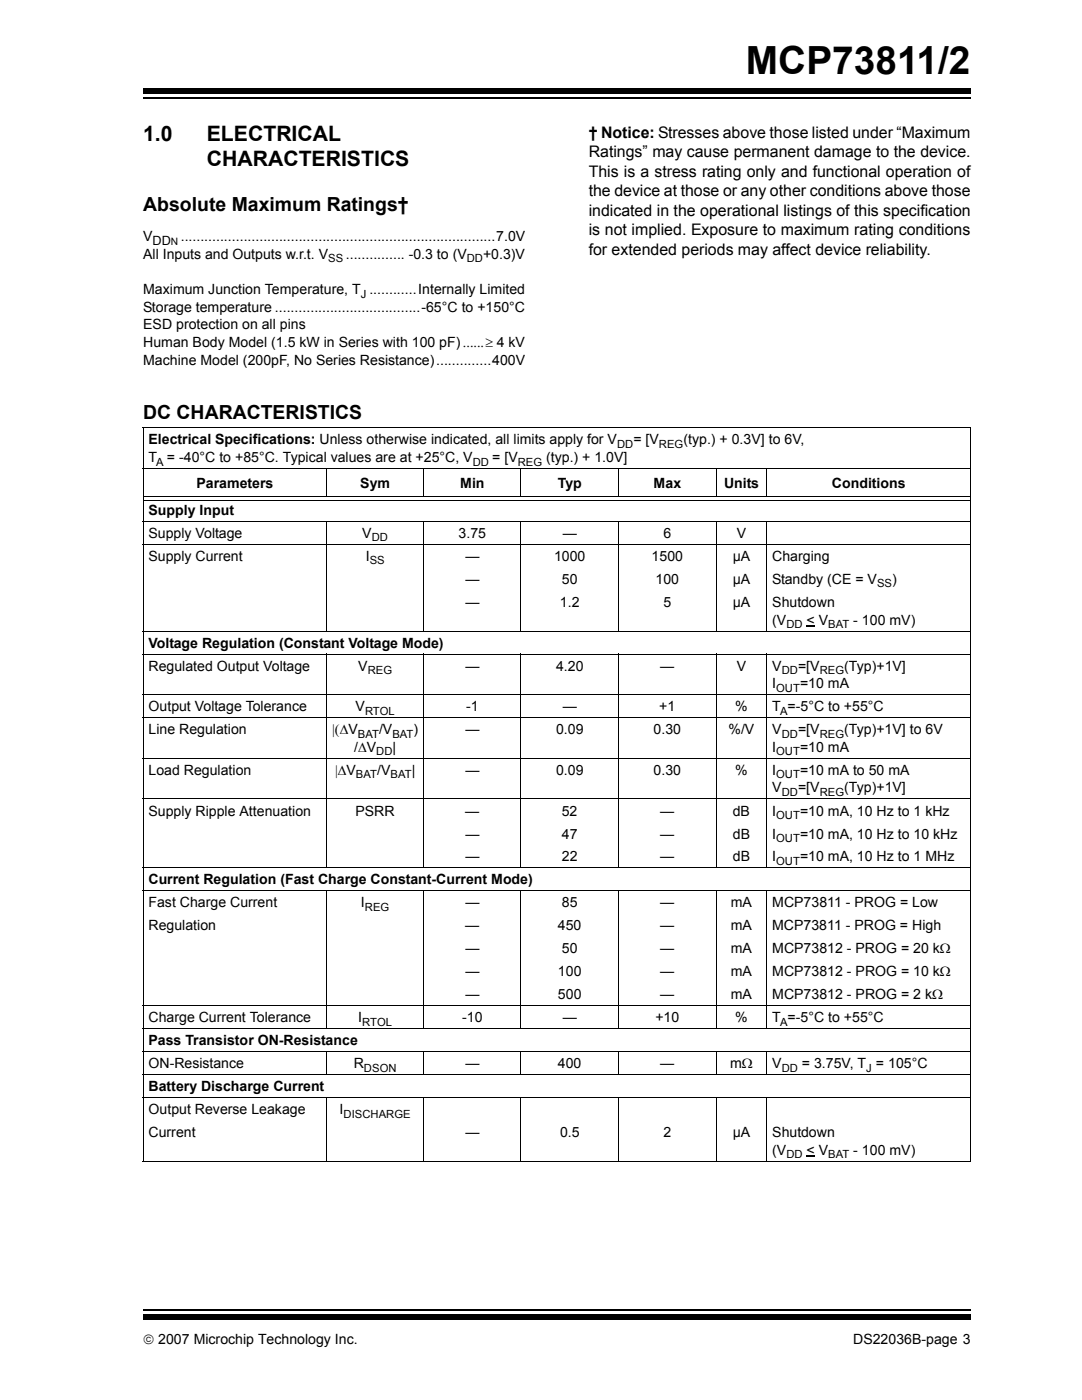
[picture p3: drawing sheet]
<svg xmlns="http://www.w3.org/2000/svg" width="216mm" height="279mm" viewBox="0 0 216 279" stroke-linecap="round" stroke-linejoin="round" font-family="sans-serif">
<defs><g id="words">
<text font-size="7.7" x="148.8" y="14.7">MCP73811/2</text>
<g font-size="4.2">
<text x="28.6" y="28.2">1.0</text>
<text x="41.3" y="28.2">ELECTRICAL</text>
<text x="41.3" y="33.1">CHARACTERISTICS</text>
</g>
<g font-size="3.9">
<text x="28.6" y="42.1">Absolute Maximum Ratings†</text>
<text x="28.6" y="83.7">DC CHARACTERISTICS</text>
</g>
<g font-size="3.2">
<text x="117.5" y="27.5">† Notice: Stresses above those listed under “Maximum</text>
<text x="117.5" y="31.4">Ratings” may cause permanent damage to the device.</text>
<text x="117.5" y="35.3">This is a stress rating only and functional operation of</text>
<text x="117.5" y="39.2">the device at those or any other conditions above those</text>
<text x="117.5" y="43">indicated in the operational listings of this specification</text>
<text x="117.5" y="46.9">is not implied. Exposure to maximum rating conditions</text>
<text x="117.5" y="50.8">for extended periods may affect device reliability.</text>
</g>
<g font-size="2.8">
<text x="28.6" y="51.6">All Inputs and Outputs w.r.t. V</text>
<text x="28.6" y="48.1">V</text>
<text x="36.1" y="48.1">................................................................................7.0V</text>
<text x="69" y="51.6">............... -0.3 to (V</text>
<text x="96.4" y="51.6">+0.3)V</text>
<text x="28.6" y="58.7">Maximum Junction Temperature, T ............Internally Limited</text>
<text x="28.6" y="62.2">Storage temperature .....................................-65°C to +150°C</text>
<text x="28.6" y="65.7">ESD protection on all pins</text>
<text x="28.6" y="69.3">Human Body Model (1.5 kW in Series with 100 pF)......≥ 4 kV</text>
<text x="28.6" y="72.8">Machine Model (200pF, No Series Resistance)..............400V</text>
<text x="29.6" y="88.7">Electrical Specifications: Unless otherwise indicated, all limits apply for V</text>
<text x="126.4" y="88.7">= [V</text>
<text x="136.4" y="88.7">(typ.) + 0.3V] to 6V,</text>
<text x="29.6" y="92.2">T = -40°C to +85°C. Typical values are at +25°C, V</text>
<text x="98.2" y="92.2">= [V</text>
<text x="109" y="92.2">(typ.) + 1.0V]</text>
<text x="39.2" y="97.5">Parameters</text>
<text x="71.9" y="97.5">Sym</text>
<text x="91.8" y="97.5">Min</text>
<text x="111.3" y="97.5">Typ</text>
<text x="130.4" y="97.5">Max</text>
<text x="144.5" y="97.5">Units</text>
<text x="166" y="97.5">Conditions</text>
<text x="29.6" y="102.8">Supply Input</text>
<text x="29.6" y="107.4">Supply Voltage</text>
<text x="72.3" y="107.4">V</text>
<text x="91.5" y="107.4">3.75</text>
<text x="112.3" y="107.4">—</text>
<text x="132.4" y="107.4">6</text>
<text x="147" y="107.4">V</text>
<text x="29.6" y="112">Supply Current</text>
<text x="73" y="112">I</text>
<text x="92.9" y="112">—</text>
<text x="110.6" y="112">1000</text>
<text x="130" y="112">1500</text>
<text x="146.2" y="112">µA</text>
<text x="154.1" y="112">Charging</text>
<text x="92.9" y="116.5">—</text>
<text x="112.1" y="116.5">50</text>
<text x="130.8" y="116.5">100</text>
<text x="146.2" y="116.5">µA</text>
<text x="154.1" y="116.5">Standby (CE = V</text>
<text x="178" y="116.5">)</text>
<text x="92.9" y="121.1">—</text>
<text x="111.7" y="121.1">1.2</text>
<text x="132.4" y="121.1">5</text>
<text x="146.2" y="121.1">µA</text>
<text x="154.1" y="121.1">Shutdown</text>
<text x="154.1" y="124.7">(V</text>
<text x="161" y="124.7">&lt; V</text>
<text x="170.3" y="124.7">- 100 mV)</text>
<text x="29.6" y="129.2">Voltage Regulation (Constant Voltage Mode)</text>
<text x="29.6" y="133.8">Regulated Output Voltage</text>
<text x="71.5" y="133.8">V</text>
<text x="92.9" y="133.8">—</text>
<text x="111" y="133.8">4.20</text>
<text x="131.7" y="133.8">—</text>
<text x="147" y="133.8">V</text>
<text x="154.1" y="133.8">V</text>
<text x="154.1" y="137.4">I</text>
<text x="159.2" y="133.8">=[V</text>
<text x="159.6" y="137.4">=10 mA</text>
<text x="168.4" y="133.8">(Typ)+1V]</text>
<text x="29.6" y="141.9">Output Voltage Tolerance</text>
<text x="71" y="141.9">V</text>
<text x="93" y="141.9">-1</text>
<text x="112.3" y="141.9">—</text>
<text x="131.6" y="141.9">+1</text>
<text x="146.7" y="141.9">%</text>
<text x="154.1" y="141.9">T =-5°C to +55°C</text>
<text x="29.6" y="146.5">Line Regulation</text>
<text x="66.3" y="146.5">|(ΔV</text>
<text x="75.6" y="146.5">/V</text>
<text x="82.5" y="146.5">)</text>
<text x="92.9" y="146.5">—</text>
<text x="111" y="146.5">0.09</text>
<text x="130.4" y="146.5">0.30</text>
<text x="145.4" y="146.5">%/V</text>
<text x="154.1" y="146.5">V</text>
<text x="159.2" y="146.5">=[V</text>
<text x="168.4" y="146.5">(Typ)+1V] to 6V</text>
<text x="29.6" y="154.6">Load Regulation</text>
<text x="66.9" y="154.6">|ΔV</text>
<text x="70.7" y="150.1">/ΔV</text>
<text x="75.2" y="154.6">/V</text>
<text x="78.3" y="150.1">|</text>
<text x="82.1" y="154.6">|</text>
<text x="92.9" y="154.6">—</text>
<text x="111" y="154.6">0.09</text>
<text x="130.4" y="154.6">0.30</text>
<text x="146.7" y="154.6">%</text>
<text x="154.1" y="154.6">I</text>
<text x="154.1" y="150.1">I</text>
<text x="159.6" y="150.1">=10 mA</text>
<text x="159.6" y="154.6">=10 mA to 50 mA</text>
<text x="154.1" y="158.2">V</text>
<text x="159.2" y="158.2">=[V</text>
<text x="168.4" y="158.2">(Typ)+1V]</text>
<text x="29.6" y="162.8">Supply Ripple Attenuation</text>
<text x="70.9" y="162.8">PSRR</text>
<text x="92.8" y="162.8">—</text>
<text x="92.9" y="167.3">—</text>
<text x="112.1" y="162.8">52</text>
<text x="112.1" y="167.3">47</text>
<text x="131.7" y="162.8">—</text>
<text x="131.7" y="167.3">—</text>
<text x="146.2" y="162.8">dB</text>
<text x="146.2" y="167.3">dB</text>
<text x="154.1" y="162.8">I</text>
<text x="154.1" y="167.3">I</text>
<text x="159.6" y="162.8">=10 mA, 10 Hz to 1 kHz</text>
<text x="159.6" y="167.3">=10 mA, 10 Hz to 10 kHz</text>
<text x="92.9" y="171.9">—</text>
<text x="112.1" y="171.9">22</text>
<text x="131.7" y="171.9">—</text>
<text x="146.2" y="171.9">dB</text>
<text x="154.1" y="171.9">I</text>
<text x="159.6" y="171.9">=10 mA, 10 Hz to 1 MHz</text>
<text x="29.6" y="176.5">Current Regulation (Fast Charge Constant-Current Mode)</text>
<text x="29.6" y="181.1">Fast Charge Current</text>
<text x="29.6" y="185.7">Regulation</text>
<text x="72" y="181.1">I</text>
<text x="92.9" y="185.7">—</text>
<text x="92.9" y="181.1">—</text>
<text x="111.3" y="185.7">450</text>
<text x="112.1" y="181.1">85</text>
<text x="131.7" y="185.7">—</text>
<text x="131.7" y="181.1">—</text>
<text x="145.8" y="185.7">mA</text>
<text x="145.8" y="181.1">mA</text>
<text x="154.1" y="185.7">MCP73811 - PROG = High</text>
<text x="154.1" y="181.1">MCP73811 - PROG = Low</text>
<text x="92.9" y="190.3">—</text>
<text x="112.1" y="190.3">50</text>
<text x="131.7" y="190.3">—</text>
<text x="145.8" y="190.3">mA</text>
<text x="154.1" y="190.3">MCP73812 - PROG = 20 kΩ</text>
<text x="92.9" y="194.9">—</text>
<text x="111.3" y="194.9">100</text>
<text x="131.7" y="194.9">—</text>
<text x="145.8" y="194.9">mA</text>
<text x="154.1" y="194.9">MCP73812 - PROG = 10 kΩ</text>
<text x="92.9" y="199.4">—</text>
<text x="111.3" y="199.4">500</text>
<text x="131.7" y="199.4">—</text>
<text x="145.8" y="199.4">mA</text>
<text x="154.1" y="199.4">MCP73812 - PROG = 2 kΩ</text>
<text x="29.6" y="204">Charge Current Tolerance</text>
<text x="29.6" y="208.6">Pass Transistor ON-Resistance</text>
<text x="71.5" y="204">I</text>
<text x="92.2" y="204">-10</text>
<text x="112.3" y="204">—</text>
<text x="130.8" y="204">+10</text>
<text x="146.7" y="204">%</text>
<text x="154.1" y="204">T =-5°C to +55°C</text>
<text x="29.6" y="213.2">ON-Resistance</text>
<text x="70.6" y="213.2">R</text>
<text x="92.9" y="213.2">—</text>
<text x="111.3" y="213.2">400</text>
<text x="131.7" y="213.2">—</text>
<text x="145.7" y="213.2">mΩ</text>
<text x="154.1" y="213.2">V</text>
<text x="160" y="213.2">= 3.75V, T = 105°C</text>
<text x="29.6" y="217.8">Battery Discharge Current</text>
<text x="29.6" y="222.4">Output Reverse Leakage</text>
<text x="29.6" y="226.9">Current</text>
<text x="67.8" y="222.4">I</text>
<text x="92.9" y="226.9">—</text>
<text x="111.7" y="226.9">0.5</text>
<text x="132.4" y="226.9">2</text>
<text x="146.2" y="226.9">µA</text>
<text x="154.1" y="226.9">Shutdown</text>
<text x="154.1" y="230.5">(V</text>
<text x="161" y="230.5">&lt; V</text>
<text x="170.3" y="230.5">- 100 mV)</text>
<text x="28.6" y="268.1">© 2007 Microchip Technology Inc.</text>
<text x="170.2" y="268.1">DS22036B-page 3</text>
</g>
<text font-size="2.5" x="30.5" y="48.9">DD</text>
<g font-size="2.2">
<text x="65.5" y="52.3">SS</text>
<text x="93.1" y="52.3">DD</text>
<text x="72" y="59.4">J</text>
<text x="123.1" y="89.4">DD</text>
<text x="131.5" y="89.4">REG</text>
<text x="31.2" y="92.9">A</text>
<text x="94.3" y="92.9">DD</text>
<text x="103.3" y="92.9">REG</text>
<text x="73.8" y="112.6">SS</text>
<text x="74.2" y="108.1">DD</text>
<text x="175" y="117.2">SS</text>
<text x="156.9" y="125.3">DD</text>
<text x="165.3" y="125.3">BAT</text>
<text x="73.4" y="134.5">REG</text>
<text x="156" y="134.5">DD</text>
<text x="163.6" y="134.5">REG</text>
<text x="72.8" y="142.6">RTOL</text>
<text x="154.9" y="138">OUT</text>
<text x="155.7" y="142.6">A</text>
<text x="71.4" y="147.2">BAT</text>
<text x="78.3" y="147.2">BAT</text>
<text x="156" y="147.2">DD</text>
<text x="163.6" y="147.2">REG</text>
<text x="71" y="155.3">BAT</text>
<text x="75.1" y="150.7">DD</text>
<text x="77.9" y="155.3">BAT</text>
<text x="154.9" y="150.7">OUT</text>
<text x="154.9" y="155.3">OUT</text>
<text x="156" y="158.9">DD</text>
<text x="163.6" y="158.9">REG</text>
<text x="154.9" y="163.4">OUT</text>
<text x="154.9" y="168">OUT</text>
<text x="154.9" y="172.6">OUT</text>
<text x="72.8" y="181.8">REG</text>
<text x="72.3" y="204.7">RTOL</text>
<text x="155.7" y="204.7">A</text>
<text x="72.6" y="213.9">DSON</text>
<text x="156" y="213.9">DD</text>
<text x="172.8" y="213.9">J</text>
<text x="68.6" y="223.1">DISCHARGE</text>
<text x="156.9" y="231.2">DD</text>
<text x="165.3" y="231.2">BAT</text>
</g>
<text font-size="2" x="34.1" y="48.9">N</text>
</g></defs>
<path d="M28.6 261.4h165.1" fill="none" stroke="#000" stroke-width=".36"/>
<path d="M28.6 262.4h165.1v1h-165.1z" fill="#000"/>
<path d="M28.6 17.3h165.1v5.4h-165.1z" fill="#fff"/>
<path d="M28.6 19.6h165.1" fill="none" stroke="#000" stroke-width=".36"/>
<path d="M28.6 17.7h165.1v1h-165.1zM161 124.8h1.6v.3h-1.6zM161 230.7h1.6v.2h-1.6z" fill="#000"/>
<g fill="none" stroke="#000" stroke-width=".2">
<path d="M28.5 85.4h165.3M28.5 93.5h165.3M28.6 85.4v146.3M28.7 99h164.9M28.7 99.9h164.9M65.2 93.4v5.6M84.6 93.4v5.6M103.9 93.4v5.6M123.4 93.4v5.6M142.9 93.4v5.6M153 93.4v5.6M193.7 85.4v146.3"/>
<path d="M28.5 104.1h165.3M28.5 108.6h165.3M65.2 104v22M84.6 104v22M103.9 104v22M123.4 104v22M142.9 104v22M153 104v22M28.5 125.9h165.3M28.5 130.5h165.3M28.5 138.6h165.3M65.2 130.4v42.9"/>
<path d="M84.6 130.4v42.9M103.9 130.4v42.9M123.4 130.4v42.9M142.9 130.4v42.9M153 130.4v42.9M28.5 143.2h165.3M28.5 151.3h165.3M28.5 159.4h165.3M28.5 173.2h165.3M28.5 177.8h165.3M65.2 177.7v27.7M84.6 177.7v27.7"/>
<path d="M103.9 177.7v27.7M123.4 177.7v27.7M142.9 177.7v27.7M153 177.7v27.7M28.5 200.7h165.3M28.5 205.3h165.3M28.5 209.9h165.3M28.5 214.5h165.3M28.5 219.1h165.3M65.2 209.8v4.8M65.2 219v12.9M84.6 209.8v4.8"/>
<path d="M84.6 219v12.9M103.9 209.8v4.8M103.9 219v12.9M123.4 209.8v4.8M123.4 219v12.9M142.9 209.8v4.8M142.9 219v12.9M153 209.8v4.8M153 219v12.9M28.5 231.8h165.3"/>
</g>
<use href="#words"/>
</svg>
